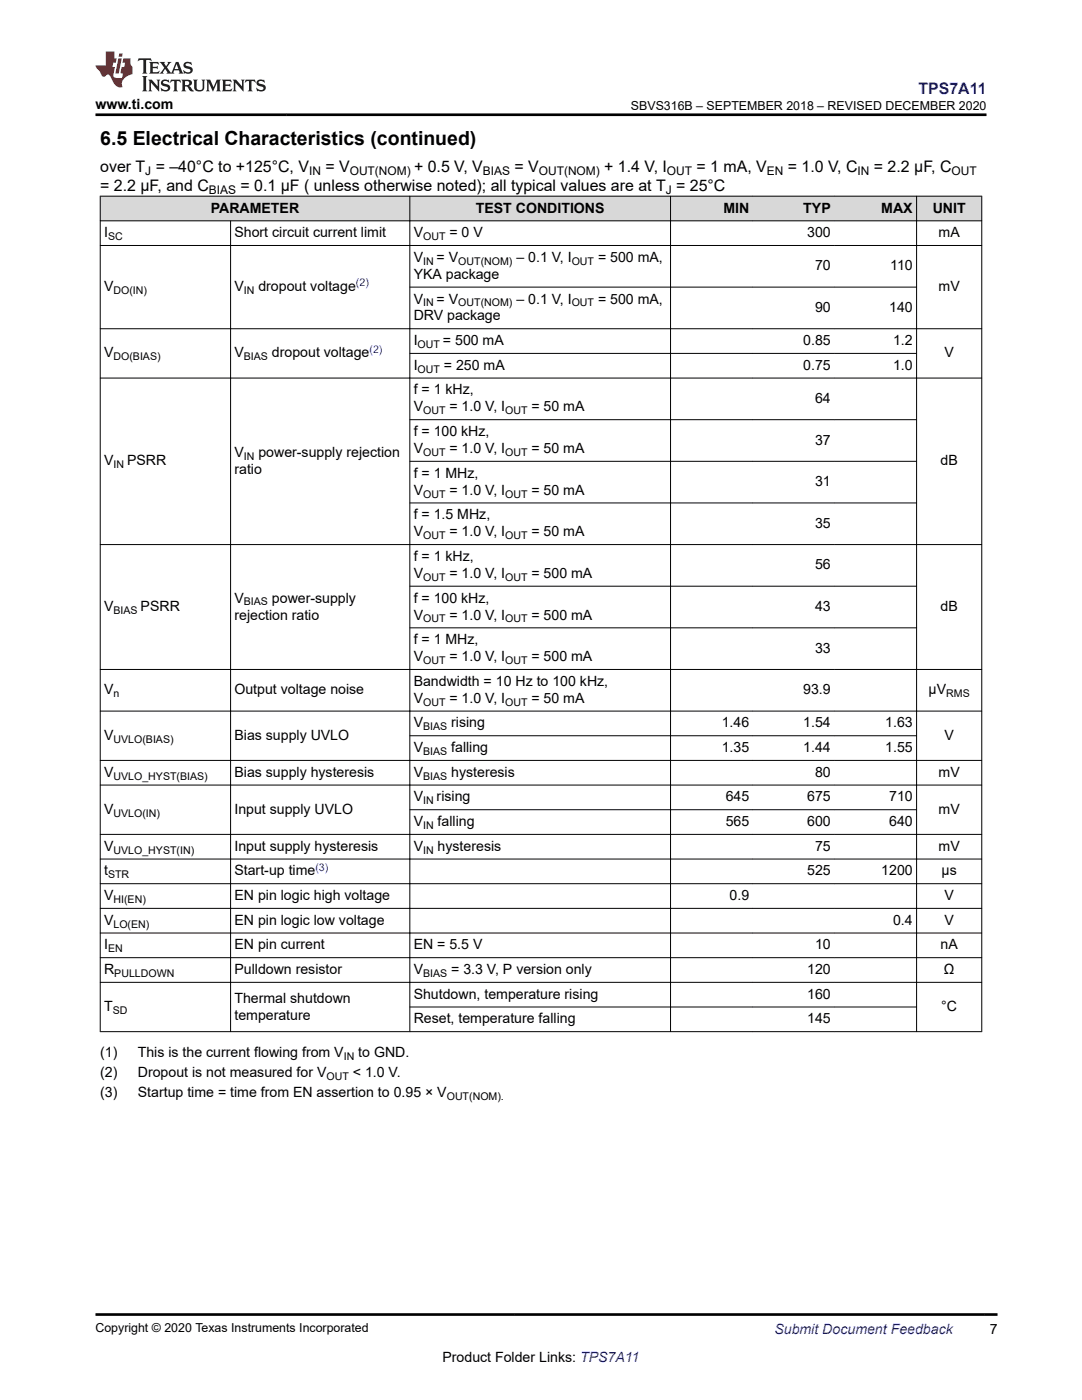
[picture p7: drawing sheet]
<svg xmlns="http://www.w3.org/2000/svg" width="216mm" height="279mm" viewBox="0 0 216 279" stroke-linecap="round" stroke-linejoin="round" font-family="sans-serif">
<defs><g id="words">
<text font-size="3.9" x="20" y="28.8">6.5 Electrical Characteristics (continued)</text>
<text font-size="3.2" fill="#00f" x="183.3" y="18.7">TPS7A11</text>
<g font-size="3.2">
<text x="20" y="34.3">over T = –40°C to +125°C, V</text>
<text x="64.9" y="34.3">= V</text>
<text x="82.6" y="34.3">+ 0.5 V, V</text>
<text x="102.7" y="34.3">= V</text>
<text x="120.6" y="34.3">+ 1.4 V, I</text>
<text x="139" y="34.3">= 1 mA, V</text>
<text x="157.2" y="34.3">= 1.0 V, C</text>
<text x="174.4" y="34.3">= 2.2 μF, C</text>
<text x="20" y="38.1">= 2.2 μF, and C</text>
<text x="48" y="38.1">= 0.1 μF ( unless otherwise noted); all typical values are at T = 25°C</text>
</g>
<g font-size="2.8">
<text x="19.1" y="21.8">www.ti.com</text>
<text x="20.8" y="47.3">I</text>
<text x="42.1" y="42.4">PARAMETER</text>
<text x="46.8" y="47.3">Short circuit current limit</text>
<text x="82.5" y="47.3">V</text>
<text x="89.7" y="47.3">= 0 V</text>
<text x="94.9" y="42.4">TEST CONDITIONS</text>
<text x="144.3" y="42.4">MIN</text>
<text x="160.3" y="42.4">TYP</text>
<text x="161.1" y="47.3">300</text>
<text x="175.9" y="42.4">MAX</text>
<text x="186.1" y="42.4">UNIT</text>
<text x="187.3" y="47.3">mA</text>
<text x="82.5" y="52.3">V</text>
<text x="87.1" y="52.3">= V</text>
<text x="103" y="52.3">– 0.1 V, I</text>
<text x="119.3" y="52.3">= 500 mA,</text>
<text x="162.6" y="54">70</text>
<text x="177.6" y="54">110</text>
<text x="20.8" y="58.1">V</text>
<text x="46.8" y="58.1">V</text>
<text x="51.6" y="58.1">dropout voltage</text>
<text x="82.5" y="55.7">YKA package</text>
<text x="187.3" y="58.1">mV</text>
<text x="82.5" y="64">DRV package</text>
<text x="82.5" y="60.6">V</text>
<text x="87.1" y="60.6">= V</text>
<text x="103" y="60.6">– 0.1 V, I</text>
<text x="119.3" y="60.6">= 500 mA,</text>
<text x="162.6" y="62.3">90</text>
<text x="177.4" y="62.3">140</text>
<text x="20.8" y="71.3">V</text>
<text x="46.8" y="71.3">V</text>
<text x="54.3" y="71.3">dropout voltage</text>
<text x="82.5" y="68.9">I</text>
<text x="88.4" y="68.9">= 500 mA</text>
<text x="160.3" y="68.9">0.85</text>
<text x="178.2" y="68.9">1.2</text>
<text x="188.5" y="71.3">V</text>
<text x="82.5" y="73.8">I</text>
<text x="88.6" y="73.8">= 250 mA</text>
<text x="160.3" y="73.8">0.75</text>
<text x="178.2" y="73.8">1.0</text>
<text x="82.5" y="78.7">f = 1 kHz,</text>
<text x="82.5" y="82.1">V</text>
<text x="89.7" y="82.1">= 1.0 V, I</text>
<text x="106" y="82.1">= 50 mA</text>
<text x="162.6" y="80.4">64</text>
<text x="82.5" y="87">f = 100 kHz,</text>
<text x="162.6" y="88.7">37</text>
<text x="20.8" y="92.9">V</text>
<text x="25.4" y="92.9">PSRR</text>
<text x="46.8" y="94.6">ratio</text>
<text x="46.8" y="91.2">V</text>
<text x="51.6" y="91.2">power-supply rejection</text>
<text x="82.5" y="90.4">V</text>
<text x="82.5" y="95.3">f = 1 MHz,</text>
<text x="89.7" y="90.4">= 1.0 V, I</text>
<text x="106" y="90.4">= 50 mA</text>
<text x="187.7" y="92.9">dB</text>
<text x="82.5" y="98.7">V</text>
<text x="89.7" y="98.7">= 1.0 V, I</text>
<text x="106" y="98.7">= 50 mA</text>
<text x="162.6" y="97">31</text>
<text x="82.5" y="103.6">f = 1.5 MHz,</text>
<text x="82.5" y="107">V</text>
<text x="89.7" y="107">= 1.0 V, I</text>
<text x="106" y="107">= 50 mA</text>
<text x="162.6" y="105.3">35</text>
<text x="82.5" y="112">f = 1 kHz,</text>
<text x="162.6" y="113.6">56</text>
<text x="82.5" y="115.3">V</text>
<text x="89.7" y="115.3">= 1.0 V, I</text>
<text x="106" y="115.3">= 500 mA</text>
<text x="20.8" y="122">V</text>
<text x="28.1" y="122">PSRR</text>
<text x="46.8" y="123.7">rejection ratio</text>
<text x="46.8" y="120.3">V</text>
<text x="54.3" y="120.3">power-supply</text>
<text x="82.5" y="120.3">f = 100 kHz,</text>
<text x="82.5" y="123.7">V</text>
<text x="89.7" y="123.7">= 1.0 V, I</text>
<text x="106" y="123.7">= 500 mA</text>
<text x="162.6" y="122">43</text>
<text x="187.7" y="122">dB</text>
<text x="82.5" y="128.6">f = 1 MHz,</text>
<text x="82.5" y="132">V</text>
<text x="89.7" y="132">= 1.0 V, I</text>
<text x="106" y="132">= 500 mA</text>
<text x="162.6" y="130.3">33</text>
<text x="82.5" y="136.9">Bandwidth = 10 Hz to 100 kHz,</text>
<text x="20.8" y="138.6">V</text>
<text x="46.8" y="138.6">Output voltage noise</text>
<text x="82.5" y="140.3">V</text>
<text x="89.7" y="140.3">= 1.0 V, I</text>
<text x="106" y="140.3">= 50 mA</text>
<text x="160.3" y="138.6">93.9</text>
<text x="185.3" y="138.6">µV</text>
<text x="20.8" y="147.6">V</text>
<text x="46.8" y="147.6">Bias supply UVLO</text>
<text x="82.5" y="145.2">V</text>
<text x="90" y="145.2">rising</text>
<text x="144" y="145.2">1.46</text>
<text x="160.3" y="145.2">1.54</text>
<text x="176.6" y="145.2">1.63</text>
<text x="188.5" y="147.6">V</text>
<text x="20.8" y="155">V</text>
<text x="46.8" y="155">Bias supply hysteresis</text>
<text x="82.5" y="155">V</text>
<text x="82.5" y="150.1">V</text>
<text x="90" y="150.1">falling</text>
<text x="90" y="155">hysteresis</text>
<text x="144" y="150.1">1.35</text>
<text x="160.3" y="150.1">1.44</text>
<text x="162.6" y="155">80</text>
<text x="176.6" y="150.1">1.55</text>
<text x="187.3" y="155">mV</text>
<text x="82.5" y="160">V</text>
<text x="87.1" y="160">rising</text>
<text x="144.8" y="160">645</text>
<text x="161.1" y="160">675</text>
<text x="177.4" y="160">710</text>
<text x="20.8" y="162.4">V</text>
<text x="46.8" y="162.4">Input supply UVLO</text>
<text x="82.5" y="164.9">V</text>
<text x="87.3" y="164.9">falling</text>
<text x="144.8" y="164.9">565</text>
<text x="161.1" y="164.9">600</text>
<text x="177.4" y="164.9">640</text>
<text x="187.3" y="162.4">mV</text>
<text x="20.8" y="169.8">V</text>
<text x="46.8" y="169.8">Input supply hysteresis</text>
<text x="82.5" y="169.8">V</text>
<text x="87.3" y="169.8">hysteresis</text>
<text x="162.6" y="169.8">75</text>
<text x="187.3" y="169.8">mV</text>
<text x="20.8" y="174.7">t</text>
<text x="20.8" y="179.6">V</text>
<text x="46.8" y="174.7">Start-up time</text>
<text x="46.8" y="179.6">EN pin logic high voltage</text>
<text x="145.6" y="179.6">0.9</text>
<text x="161.1" y="174.7">525</text>
<text x="175.8" y="174.7">1200</text>
<text x="187.9" y="174.7">µs</text>
<text x="188.5" y="179.6">V</text>
<text x="20.8" y="184.6">V</text>
<text x="46.8" y="184.6">EN pin logic low voltage</text>
<text x="178.2" y="184.6">0.4</text>
<text x="188.5" y="184.6">V</text>
<text x="20.8" y="189.5">I</text>
<text x="46.8" y="189.5">EN pin current</text>
<text x="82.5" y="189.5">EN = 5.5 V</text>
<text x="162.6" y="189.5">10</text>
<text x="187.7" y="189.5">nA</text>
<text x="20.8" y="194.4">R</text>
<text x="46.8" y="194.4">Pulldown resistor</text>
<text x="82.5" y="194.4">V</text>
<text x="90" y="194.4">= 3.3 V, P version only</text>
<text x="161.1" y="194.4">120</text>
<text x="188.3" y="194.4">Ω</text>
<text x="20.8" y="201.8">T</text>
<text x="46.8" y="200.1">Thermal shutdown</text>
<text x="46.8" y="203.5">temperature</text>
<text x="82.5" y="199.3">Shutdown, temperature rising</text>
<text x="161.1" y="199.3">160</text>
<text x="187.8" y="201.8">°C</text>
<text x="82.5" y="204.2">Reset, temperature falling</text>
<text x="161.1" y="204.2">145</text>
<text x="20" y="215">(2)</text>
<text x="20" y="211">(1)</text>
<text x="27.5" y="211">This is the current flowing from V</text>
<text x="27.5" y="215">Dropout is not measured for V</text>
<text x="70.4" y="215">&lt; 1.0 V.</text>
<text x="71.5" y="211">to GND.</text>
<text x="20" y="218.9">(3)</text>
<text x="27.5" y="218.9">Startup time = time from EN assertion to 0.95 × V</text>
<text x="197.5" y="266.1">7</text>
<text x="88.3" y="271.7">Product Folder Links: TPS7A11</text>
</g>
<text font-size="2.8" fill="#00f" x="154.5" y="266.2">Submit Document Feedback</text>
<g font-size="2.5">
<text x="125.9" y="21.9">SBVS316B – SEPTEMBER 2018 – REVISED DECEMBER 2020</text>
<text x="19.1" y="265.9">Copyright © 2020 Texas Instruments Incorporated</text>
</g>
<g font-size="2.4">
<text x="29" y="34.9">J</text>
<text x="61.7" y="34.9">IN</text>
<text x="69.8" y="34.9">OUT(NOM)</text>
<text x="96.4" y="34.9">BIAS</text>
<text x="107.5" y="34.9">OUT(NOM)</text>
<text x="133.1" y="34.9">OUT</text>
<text x="153" y="34.9">EN</text>
<text x="171.1" y="34.9">IN</text>
<text x="189.9" y="34.9">OUT</text>
<text x="41.7" y="38.7">BIAS</text>
<text x="132.9" y="38.7">J</text>
</g>
<g font-size="2.1">
<text x="21.6" y="47.9">SC</text>
<text x="84.4" y="47.9">OUT</text>
<text x="84.4" y="52.8">IN</text>
<text x="91.4" y="52.8">OUT(NOM)</text>
<text x="114.1" y="52.8">OUT</text>
<text x="22.6" y="58.7">DO(IN)</text>
<text x="48.7" y="58.7">IN</text>
<text x="84.4" y="61.1">IN</text>
<text x="91.4" y="61.1">OUT(NOM)</text>
<text x="114.1" y="61.1">OUT</text>
<text x="22.7" y="71.9">DO(BIAS)</text>
<text x="48.7" y="71.9">BIAS</text>
<text x="83.3" y="69.4">OUT</text>
<text x="83.3" y="74.4">OUT</text>
<text x="84.4" y="82.7">OUT</text>
<text x="100.8" y="82.7">OUT</text>
<text x="22.6" y="93.4">IN</text>
<text x="48.7" y="91.8">IN</text>
<text x="84.4" y="91">OUT</text>
<text x="100.8" y="91">OUT</text>
<text x="84.4" y="99.3">OUT</text>
<text x="100.8" y="99.3">OUT</text>
<text x="84.4" y="107.6">OUT</text>
<text x="100.8" y="107.6">OUT</text>
<text x="84.4" y="115.9">OUT</text>
<text x="100.8" y="115.9">OUT</text>
<text x="22.6" y="122.5">BIAS</text>
<text x="48.7" y="120.8">BIAS</text>
<text x="84.4" y="124.2">OUT</text>
<text x="100.8" y="124.2">OUT</text>
<text x="84.4" y="132.5">OUT</text>
<text x="100.8" y="132.5">OUT</text>
<text x="22.6" y="139.1">n</text>
<text x="84.4" y="140.8">OUT</text>
<text x="100.8" y="140.8">OUT</text>
<text x="188.8" y="139.1">RMS</text>
<text x="22.6" y="148.2">UVLO(BIAS)</text>
<text x="84.4" y="145.8">BIAS</text>
<text x="22.6" y="155.6">UVLO_HYST(BIAS)</text>
<text x="84.4" y="155.6">BIAS</text>
<text x="84.4" y="150.7">BIAS</text>
<text x="84.4" y="160.5">IN</text>
<text x="22.7" y="163">UVLO(IN)</text>
<text x="84.4" y="165.4">IN</text>
<text x="22.6" y="170.4">UVLO_HYST(IN)</text>
<text x="84.4" y="170.4">IN</text>
<text x="21.6" y="175.3">STR</text>
<text x="22.6" y="180.2">HI(EN)</text>
<text x="22.7" y="185.1">LO(EN)</text>
<text x="21.6" y="190">EN</text>
<text x="22.8" y="195">PULLDOWN</text>
<text x="84.4" y="195">BIAS</text>
<text x="22.5" y="202.3">SD</text>
<text x="65.1" y="215.5">OUT</text>
<text x="68.6" y="211.6">IN</text>
<text x="89.1" y="219.4">OUT(NOM).</text>
</g>
<g font-size="2.1" fill="#00f">
<text x="71" y="57.2">(2)</text>
<text x="73.7" y="70.4">(2)</text>
<text x="62.9" y="173.8">(3)</text>
</g>
</g></defs>
<g fill="#d8d8d8">
<path d="M20 39.1h175.9v5h-175.9z" fill-rule="evenodd"/>
<path d="M20.1 39.2h61.6v4.8h-61.6z" fill-rule="evenodd"/>
<path d="M81.8 39.2h51.9v4.8h-51.9z" fill-rule="evenodd"/>
<path d="M133.9 39.2h16.3v4.8h-16.3z" fill-rule="evenodd"/>
<path d="M150.2 39.2h16.3v4.8h-16.3z" fill-rule="evenodd"/>
<path d="M166.5 39.2h16.3v4.8h-16.3z" fill-rule="evenodd"/>
<path d="M183 39.2h12.8v4.8h-12.8z" fill-rule="evenodd"/>
</g>
<g fill="none" stroke="#000" stroke-width=".2">
<path d="M19.9 39.1h176.1M20 39.1v166.9M81.8 39.1v166.9M133.8 39.1v166.9M182.9 39.1v166.9M195.9 39.1v166.9M19.9 44.1h176.1M19.9 49h176.1M46 44v162M81.7 57.3h101.3M19.9 65.6h176.1M19.9 75.5h176.1"/>
<path d="M81.7 70.5h101.3M81.7 83.8h101.3M81.7 92.1h101.3M19.9 108.7h176.1M81.7 100.4h101.3M81.7 117h101.3M19.9 133.6h176.1M81.7 125.3h101.3M19.9 141.9h176.1M19.9 151.8h176.1M19.9 156.7h176.1M81.7 146.8h101.3"/>
<path d="M19.9 166.5h176.1M19.9 171.4h176.1M19.9 176.4h176.1M81.7 161.6h101.3M19.9 181.3h176.1M19.9 186.2h176.1M19.9 191.1h176.1M19.9 196h176.1M19.9 205.9h176.1M81.7 201h101.3"/>
</g>
<path d="M27.7 11.6l-.2 .6 .5-.2h.6v.1v2.2l-.2 .4h1l-.2-.4v-2.2v-.1h.5l.5 .2-.1-.6zM29.8 12.4l.2 .3v1.6l-.2 .4h1.9l.1-.6a1.08 1.08 0 0 1-1.3 .2v-.7h.6l.4 .2v-.7l-.4 .2h-.6v-.5l.2-.2a1 1 0 0 1 1 .3l-.1-.5zM31.8 12.4l1 1.1-1 1.2h.9l-.2-.2 .4-.8 .5 .8-.2 .2h1.6l-.2-.2 .1-.5h1l.1 .5-.1 .2h.9l-.2-.4-.8-1.9h-.5l-1 2.1-.8-1.1 .9-1h-.8l.2 .2-.5 .6-.3-.6 .1-.2zM35.2 12.8l.4 1h-.8zM36.8 12.5a.65 .65 0 0 0-.2 .7 .65 .65 0 0 0 .6 .5l.7 .1 .1 .3a.79 .79 0 0 1-.7 .4 .79 .79 0 0 1-.7-.5l.1 .7 .2-.1a.93 .93 0 0 0 1.1 0 .93 .93 0 0 0 .4-.9 1.46 1.46 0 0 0-1.2-.6l-.1-.3a1.09 1.09 0 0 1 1.2 .2l-.2-.6-.1 .1-.6-.2zM28.4 15.2l.2 .4v2.2l-.2 .4h1l-.2-.4v-2.2l.2-.4zM29.6 15.9l.2 .4v1.5l-.2 .4h.8l-.3-.4v-1.3l1.7 1.8v-2l.2-.4h-.8l.2 .2 .1 1.1-1.2-1.3zM32.3 16a.65 .65 0 0 0-.2 .8 .65 .65 0 0 0 .7 .4l.6 .2 .1 .2a.79 .79 0 0 1-.7 .4 .79 .79 0 0 1-.7-.5l.1 .7 .2-.1a.93 .93 0 0 0 1.1 .1 .93 .93 0 0 0 .4-1 1.46 1.46 0 0 0-1.2-.5l-.1-.4a1.09 1.09 0 0 1 1.2 .2l-.2-.6-.1 .1-.6-.1zM34.1 15.9l-.1 .6a.63 .63 0 0 1 .7-.3l.1 1.6-.3 .4h1l-.2-.4v-1.6a.66 .66 0 0 1 .8 .3l-.1-.6zM36.2 15.9l.2 .4v1.5l-.2 .4h.9l-.2-.2v-.7h.5l.1 .2a.79 .79 0 0 0 1.2 .6l-1-.9a.61 .61 0 0 0 .6-.6 .61 .61 0 0 0-.5-.7zM36.9 16.2h.2a.47 .47 0 0 1 .5 .1 .47 .47 0 0 1 .1 .5l-.2 .1-.6 .1zM38.5 15.9l.2 .2a2.27 2.27 0 0 0 .4 2 1.04 1.04 0 0 0 1.7-.7v-1.3l.2-.2h-.8l.2 .4v1.1a.6 .6 0 0 1-.6 .6 .6 .6 0 0 1-.6-.6v-1.1l.3-.4zM41.1 15.9l.2 .4v1.5l-.2 .4h.7l-.2-.4v-1.4l.9 1.9 .8-1.9v1.4l-.2 .4h1l-.3-.4v-1.5l.3-.4h-.8l-.7 1.5-.7-1.5zM44.3 15.9l.2 .4v1.5l-.2 .4h1.9l.1-.6a1.09 1.09 0 0 1-1.3 .2v-.7h.6l.4 .2v-.6l-.4 .2h-.6v-.6l.2-.1a1.01 1.01 0 0 1 1 .3l-.1-.6zM46.4 15.9l.3 .4v1.5l-.3 .4h.8l-.2-.4v-1.3l1.6 1.8v-2l.2-.4h-.7l.2 .2v1.1l-1.2-1.3zM49 15.9l-.1 .6a.63 .63 0 0 1 .8-.3v1.6l-.3 .4h1l-.2-.4v-1.6a.66 .66 0 0 1 .8 .3l-.1-.6zM51.4 16a.65 .65 0 0 0-.2 .8 .65 .65 0 0 0 .6 .4l.6 .2 .2 .2a.79 .79 0 0 1-.8 .4 .79 .79 0 0 1-.6-.5l.1 .7 .2-.1a.93 .93 0 0 0 1 .1 .93 .93 0 0 0 .5-1 1.46 1.46 0 0 0-1.3-.5l-.1-.4a1.09 1.09 0 0 1 1.3 .2l-.2-.6-.2 .1-.5-.1z" fill="#231f20"/>
<path d="M21.1 10.3v2.7h-2v.4l.9 1a.95 .95 0 0 0 .9 .9 .59 .59 0 0 1 .6-.4 .59 .59 0 0 1 .5 .3l.4 .8a1.59 1.59 0 0 0 2.1 1.4 1.61 1.61 0 0 1 1-2.3l1-.3-.1-1.5a1.59 1.59 0 0 1-.4-1.7h-1.4l-.2 .9h.5l-.1 .9h-.5l-.2 .9v.3l.4 .1-.2 .9h-.6a.73 .73 0 0 1-1.1-.7l.3-1.5h-.5l.2-.9h.5l.2-.9h-.5v-1.3zM23.6 11.6l-.6 3.1h.7l.6-3.1zM23.8 10.7l-.1 .6h.7l.1-.6z" fill="#ed1c24"/>
<path d="M19.1 22.9h177.8M19 262.3h180" fill="none" stroke="#000" stroke-width=".53"/>
<use href="#words"/>
</svg>
